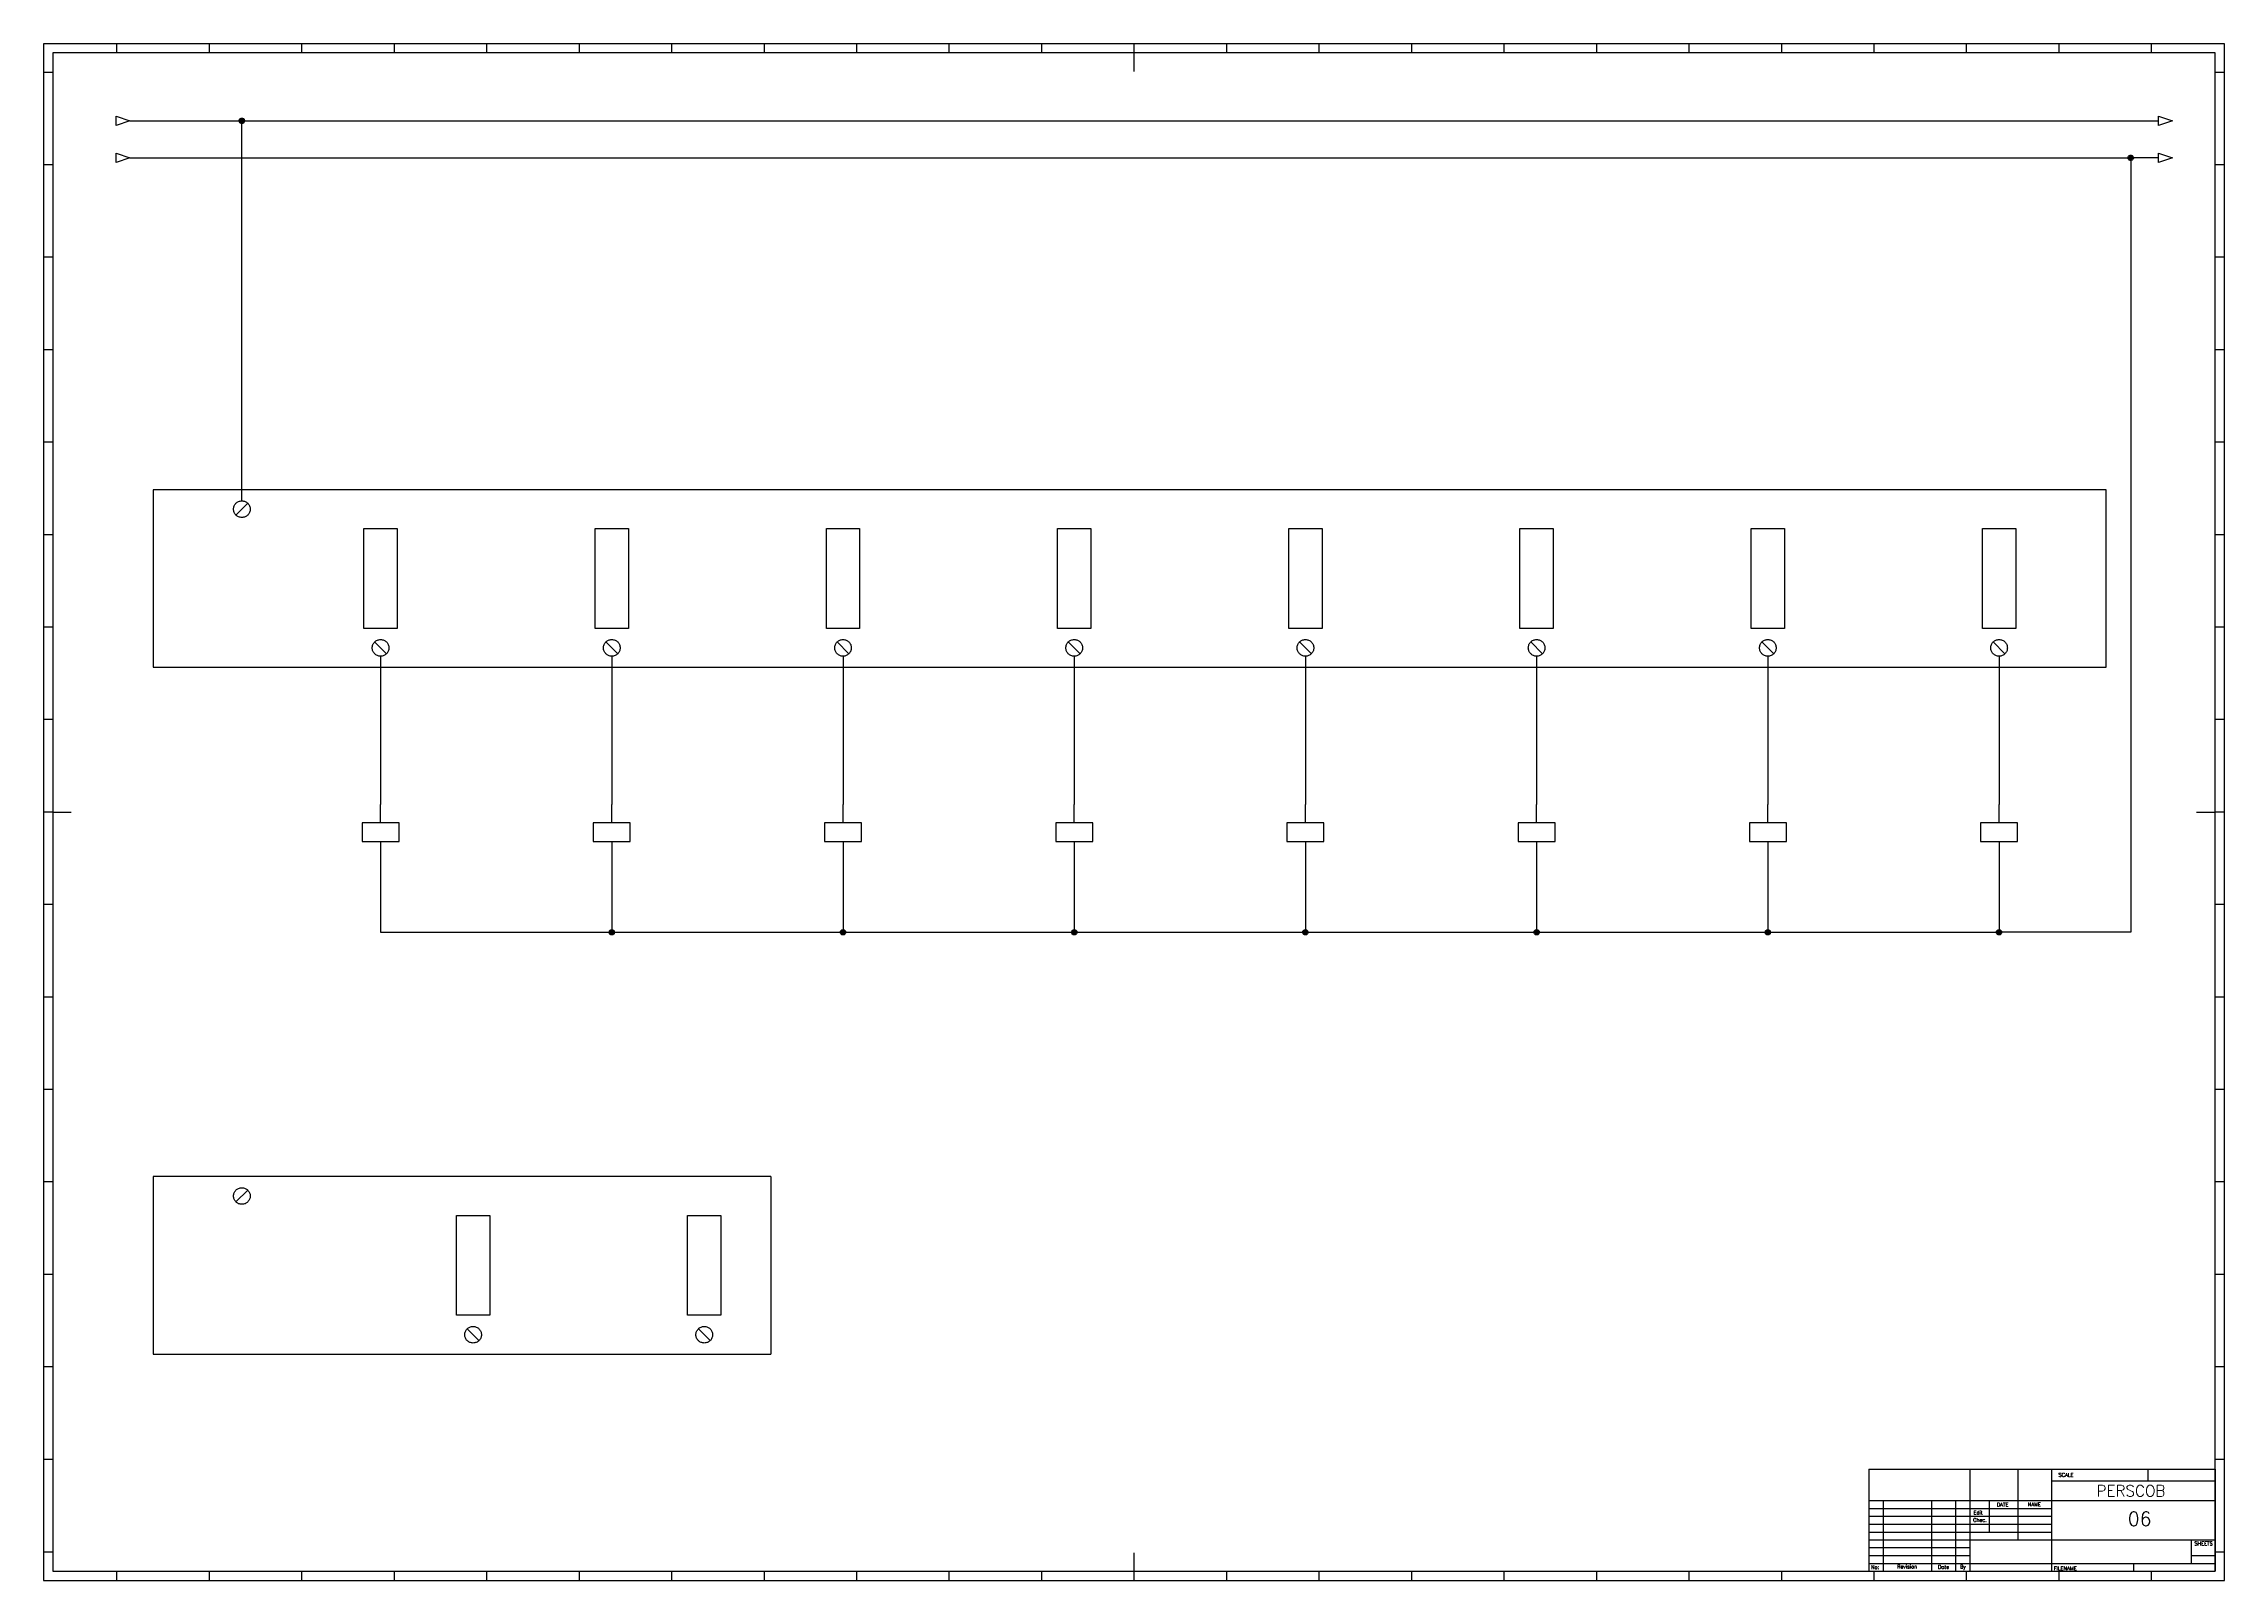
# Paper-space layout 'IEC A0 Title Block' of a CAD drawing. Header units: millimetres. Extents: x 5 to 1184, y 5 to 836.
# The model-space entities are those that its viewports show. They can reach past a viewport. Long polylines and large blocks are cut down to what shows.
import ezdxf
from ezdxf.enums import TextEntityAlignment as Align

# ---------------------------------------------------------------- set-up
doc = ezdxf.new("R2010")
doc.units = ezdxf.units.MM
doc.header["$LTSCALE"] = 12
for name, color, linetype in [('025', 1, 'Continuous'), ('035', 5, 'Continuous'), ('07', 7, 'Continuous'), ('DESC', 1, 'Continuous'), ('MISC', 2, 'Continuous'), ('RED_2.5mm^2', 1, 'Continuous'), ('SYMS', 7, 'Continuous'), ('TAGS', 51, 'Continuous'), ('TERMS', 4, 'Continuous'), ('WIRENO', 70, 'Continuous'), ('WIREREF', 61, 'Continuous'), ('WIREREF_DEST', 61, 'Continuous'), ('XREF', 7, 'Continuous')]:
    doc.layers.add(name, color=color, linetype=linetype)
doc.styles.add('ISO Proportional', font='isocp.shx')
doc.styles.add('WD', font='romans.shx')
doc.styles.add('WD_IEC', font='ISOCP2.shx', dxfattribs={"width": 0.9, "height": 4})

psp = doc.layouts.new('IEC A0 Title Block')

msp = doc.modelspace()

# ---------------------------------------------------------------- texts
at = {"layer": 'XREF', "attachment_point": 1, "style": 'WD_IEC'}
for s, insert, char_height in [('{\\Fmonotxt.shx|c0;\\H0.67x;  }{\\Facaderef.shx|c0;-O-} {\\Fmonotxt.shx|c0;\\H0.67x; } 01.7', (129.4, 380.4), 5), ('{\\Fmonotxt|c0;\\H0.67x;\\W1;  \\Facaderef|c0;\\H1.49254x;-O-\\Fisocp2|c0; \\Fmonotxt|c0;\\H0.67x; \\Fisocp2|c0;\\H1.49254x; 08.5}', (257.7, 382.1), 5.5), ('{\\Fmonotxt|c0;\\H0.67x;\\W1;  \\Facaderef|c0;\\H1.49254x;-O-\\Fisocp2|c0;\\H1x; \\Fmonotxt|c0;\\H0.67x; \\Fisocp2|c0;\\H1.49254x;02.8}', (376.3, 381.2), 5.5), ('{\\Fmonotxt|c0;\\H0.67x;\\W1;  \\Facaderef|c0;\\H1.49254x;-O-\\Fisocp2|c0; \\Fmonotxt|c0;\\H0.67x; \\Fisocp2|c0;\\H1.49254x;02.13}', (504.8, 381.3), 5.5), ('{\\Fmonotxt|c0;\\H0.67x;\\W1;   \\Facaderef|c0;\\H1.49254x;-O-\\Fisocp2|c0; \\Fmonotxt|c0;\\H0.67x; \\Fisocp2|c0;\\H1.49254x; 02.13}', (625.8, 386.4), 5.5), ('{\\Fmonotxt|c0;\\H0.67x;\\W1;  \\Facaderef|c0;\\H1.49254x;-O-\\Fisocp2|c0; \\Fmonotxt|c0;\\H0.67x; \\Fisocp2|c0;\\H1.49254x;08.6}', (756.4, 383.8), 5.5)]:
    msp.add_mtext(s, dxfattribs=dict(at, insert=insert, char_height=char_height))
at = {"layer": 'XREF', "color": 0, "char_height": 5.5, "attachment_point": 1, "style": 'WD_IEC'}
for s, insert in [('{\\Fmonotxt|c0;\\H0.67x;\\W1;  \\Facaderef|c0;\\H1.49254x;-O-\\Fisocp2|c0; \\Fmonotxt|c0;\\H0.67x; \\Fisocp2|c0;\\H1.49254x;08.15}', (884.4, 387.2)), ('{\\Fmonotxt|c0;\\H0.67x;\\W1;  \\Facaderef|c0;\\H1.49254x;-O-\\Fisocp2|c0; \\Fmonotxt|c0;\\H0.67x; \\Fisocp2|c0;\\H1.49254x;08.17}', (1008, 384.8))]:
    msp.add_mtext(s, dxfattribs=dict(at, insert=insert))

# ---------------------------------------------------------------- blocks, each defined once
blk = doc.blocks.new('IEC_border_a0')
at = {"layer": '035', "color": 0}
for p, q in [((0, 841), (0, 0)), ((1189, 841), (0, 841)), ((105, 841), (105, 836)), ((1189, 0), (1189, 841)), ((44.5, 836), (44.5, 831)), ((94.5, 836), (94.5, 831)), ((144.5, 836), (144.5, 831)), ((194.5, 836), (194.5, 831)), ((244.5, 836), (244.5, 831)), ((294.5, 836), (294.5, 831)), ((344.5, 836), (344.5, 831)), ((394.5, 836), (394.5, 831)), ((444.5, 836), (444.5, 831)), ((494.5, 836), (494.5, 831)), ((544.5, 836), (544.5, 831)), ((594.5, 836), (594.5, 831)), ((644.5, 836), (644.5, 831)), ((694.5, 836), (694.5, 831)), ((744.5, 836), (744.5, 831)), ((794.5, 836), (794.5, 831)), ((844.5, 836), (844.5, 831)), ((894.5, 836), (894.5, 831)), ((944.5, 836), (944.5, 831)), ((994.5, 836), (994.5, 831)), ((1044.5, 836), (1044.5, 831)), ((1094.5, 836), (1094.5, 831)), ((1144.5, 836), (1144.5, 831)), ((10, 820.5), (5, 820.5)), ((1184, 820.5), (1179, 820.5)), ((10, 770.5), (5, 770.5)), ((1184, 770.5), (1179, 770.5)), ((10, 720.5), (5, 720.5)), ((1184, 720.5), (1179, 720.5)), ((10, 670.5), (5, 670.5)), ((1184, 670.5), (1179, 670.5)), ((10, 620.5), (5, 620.5)), ((1184, 620.5), (1179, 620.5)), ((0, 594), (5, 594)), ((10, 570.5), (5, 570.5)), ((1184, 570.5), (1179, 570.5)), ((10, 520.5), (5, 520.5)), ((1184, 520.5), (1179, 520.5)), ((10, 470.5), (5, 470.5)), ((1184, 470.5), (1179, 470.5)), ((10, 420.5), (5, 420.5)), ((1184, 420.5), (1179, 420.5)), ((1184, 420.5), (1179, 420.5)), ((10, 370.5), (5, 370.5)), ((1184, 370.5), (1179, 370.5)), ((10, 320.5), (5, 320.5)), ((1184, 320.5), (1179, 320.5)), ((0, 297), (5, 297)), ((10, 270.5), (5, 270.5)), ((1184, 270.5), (1179, 270.5)), ((1184, 270.5), (1179, 270.5)), ((10, 220.5), (5, 220.5)), ((1184, 220.5), (1179, 220.5)), ((10, 170.5), (5, 170.5)), ((1184, 170.5), (1179, 170.5)), ((10, 120.5), (5, 120.5)), ((1184, 120.5), (1179, 120.5)), ((10, 70.5), (5, 70.5)), ((1184, 70.5), (1179, 70.5)), ((10, 20.4), (5.1, 20.4)), ((1184, 20.4), (1179, 20.4)), ((0, 0), (1189, 0)), ((44.5, 10), (44.5, 5)), ((94.5, 10), (94.5, 5)), ((144.5, 10), (144.5, 5)), ((194.5, 10), (194.5, 5)), ((210, 0), (210, 5)), ((244.5, 10), (244.5, 5)), ((294.5, 10), (294.5, 5)), ((344.5, 10), (344.5, 5)), ((394.5, 10), (394.5, 5)), ((400, 0), (400, 5)), ((444.5, 10), (444.5, 5)), ((494.5, 10), (494.5, 5)), ((544.5, 10), (544.5, 5)), ((590, 0), (590, 5)), ((594.5, 10), (594.5, 5)), ((644.5, 10), (644.5, 5)), ((694.5, 10), (694.5, 5)), ((744.5, 10), (744.5, 5)), ((744.5, 10), (744.5, 5)), ((794.5, 10), (794.5, 5)), ((794.5, 0), (794.5, 5)), ((844.5, 10), (844.5, 5)), ((894.5, 10), (894.5, 5)), ((944.5, 10), (944.5, 5)), ((994.5, 10), (994.5, 5)), ((999, 0), (999, 5)), ((1044.5, 10), (1044.5, 5)), ((1094.5, 10), (1094.5, 5)), ((1144.5, 10), (1144.5, 5))]:
    blk.add_line(p, q, dxfattribs=at)
blk.add_lwpolyline([(10, 10), (1179, 10), (1179, 831), (10, 831)], close=True, dxfattribs=at)
at = {"layer": '07', "color": 0}
for p, q in [((594.5, 831), (594.5, 821)), ((10, 420.5), (20, 420.5)), ((1169, 420.5), (1179, 420.5)), ((594.5, 20), (594.5, 10))]:
    blk.add_line(p, q, dxfattribs=at)
blk.add_lwpolyline([(5, 5), (1184, 5), (1184, 836), (5, 836)], close=True, dxfattribs=at)
at = {"layer": '035', "color": 0, "style": 'ISO Proportional'}
for s, p in [('1', (18.3, 831.5)), ('2', (68.2, 831.5)), ('3', (118.2, 831.5)), ('4', (167.9, 831.5)), ('5', (218.3, 831.5)), ('6', (268.2, 831.5)), ('7', (318.2, 831.5)), ('8', (368.4, 831.5)), ('9', (418.5, 831.5)), ('10', (467.7, 831.5)), ('11', (517.5, 831.5)), ('12', (567.5, 831.5)), ('13', (618.4, 831.5)), ('14', (668.5, 831.5)), ('15', (717.7, 831.5)), ('16', (767.5, 831.5)), ('17', (817.7, 831.5)), ('18', (867.5, 831.5)), ('19', (917.5, 831.5)), ('20', (968.4, 831.5)), ('21', (1018.5, 831.5)), ('22', (1067.7, 831.5)), ('23', (1117.5, 831.5)), ('24', (1167.5, 831.5)), ('A', (6, 793.8)), ('A', (1180, 793.8)), ('B', (6, 743.8)), ('B', (1180, 743.8)), ('C', (6, 693.8)), ('C', (1180, 693.8)), ('D', (6, 643.8)), ('D', (1180, 643.8)), ('E', (6, 593.8)), ('E', (1180, 593.8)), ('F', (6, 543.8)), ('F', (1180, 543.8)), ('G', (6, 493.8)), ('G', (1180, 493.8)), ('H', (6, 443.8)), ('H', (1180, 443.8)), ('J', (6, 393.8)), ('J', (1180, 393.8)), ('K', (6, 343.8)), ('K', (1180, 343.8)), ('L', (6, 293.7)), ('L', (1180, 293.7)), ('M', (6, 243.7)), ('M', (1180, 243.7)), ('N', (6, 193.7)), ('N', (1180, 193.7)), ('P', (6, 143.7)), ('P', (1180, 143.7)), ('Q', (6, 93.7)), ('Q', (1180, 93.7)), ('R', (6.1, 43.7)), ('R', (1180, 43.7)), ('1', (18.3, 5.5)), ('2', (68.2, 5.5)), ('3', (118.2, 5.5)), ('4', (167.9, 5.5)), ('5', (218.3, 5.5)), ('6', (268.2, 5.5)), ('7', (318.2, 5.5)), ('8', (368.4, 5.5)), ('9', (418.5, 5.5)), ('10', (467.7, 5.5)), ('11', (517.5, 5.5)), ('12', (567.5, 5.5)), ('13', (618.4, 5.5)), ('14', (668.5, 5.5)), ('15', (717.7, 5.5)), ('16', (767.5, 5.5)), ('17', (817.7, 5.5)), ('18', (867.5, 5.5)), ('19', (917.5, 5.5)), ('20', (968.4, 5.5)), ('21', (1018.5, 5.5)), ('22', (1067.7, 5.5)), ('23', (1117.5, 5.5)), ('24', (1167.5, 5.5))]:
    blk.add_text(s, height=3.5, dxfattribs=at).set_placement(p)
blk = doc.blocks.new('IEC_tblock_a0')
at = {"layer": '035'}
for p, q in [((-106.6, 55.2), (-106.6, 17)), ((-88.4, 48.9), (0, 48.9)), ((-36.4, 55.2), (-36.4, 48.9)), ((-179.4, 38.2), (-179.4, 0)), ((-153.4, 38.2), (-153.4, 0)), ((-140.4, 38.2), (-140.4, 0)), ((-122.2, 38.2), (-122.2, 21.2)), ((-187.2, 34), (-88.4, 34)), ((-187.2, 29.8), (-88.4, 29.8)), ((-187.2, 25.5), (-88.4, 25.5)), ((-187.2, 21.2), (-88.4, 21.2)), ((-187.2, 17), (-132.6, 17)), ((-187.2, 12.8), (-132.6, 12.8)), ((-187.2, 8.5), (-132.6, 8.5)), ((-187.2, 4.2), (0, 4.2)), ((-44.2, 4.2), (-44.2, 0)), ((-13, 8.5), (0, 8.5))]:
    blk.add_line(p, q, dxfattribs=at)
at = {"layer": '07'}
for p, q in [((-187.2, 55.2), (0, 55.2)), ((-187.2, 55.2), (-187.2, 0)), ((-132.6, 55.2), (-132.6, 0)), ((-88.4, 55.2), (-88.4, 0)), ((0, 55.2), (0, 0)), ((-187.2, 38.2), (0, 38.2)), ((-132.6, 17), (0, 17)), ((-13, 17), (-13, 4.2)), ((-187.2, 0), (0, 0))]:
    blk.add_line(p, q, dxfattribs=at)
at = {"style": 'WD'}
for tag, p in [('SCALE', (-69.9, 51.1)), ('SH', (-8.7, 10.1)), ('FILENAME', (-68.1, 0.8))]:
    blk.add_attdef(tag, p, '', height=2, dxfattribs=at)
for tag, height, p in [('CKDATE', 2, (-114.9, 26.6)), ('EDDATE', 2, (-115, 30.8)), ('EDBY', 2, (-98, 30.9)), ('CKBY', 2, (-97.9, 26.3)), ('PROJDESC', 5, (-45.9, 29.2)), ('DWGDESC', 5, (-44.9, 19.7)), ('DWGNO', 3.5, (-48.5, 9.5))]:
    blk.add_attdef(tag, text='', height=height, dxfattribs=at).set_placement(p, align=Align.CENTER)
at = {"style": 'WD', "flags": 1}
blk.add_attdef('WD_TB', (-120.9, 11.9), '', height=2, dxfattribs=at)
at = {"layer": '025', "style": 'WD'}
for s, p in [('SCALE', (-80.6, 51.1)), ('NAME', (-97.7, 35.1)), ('No:', (-183.8, 1.2)), ('Revision', (-166.5, 1.5)), ('Date', (-146.8, 1.3)), ('By', (-136.3, 1.4))]:
    blk.add_text(s, height=2, dxfattribs=at).set_placement(p, align=Align.CENTER)
for s, p in [('DATE', (-118, 35)), ('Chec.', (-130.8, 26.7)), ('Edit', (-130.6, 30.7)), ('SHEETS', (-11.2, 14)), ('FILENAME', (-87.2, 0.6))]:
    blk.add_text(s, height=2, dxfattribs=at).set_placement(p)
blk = doc.blocks.new('PLCIO_2F11')
at = {"layer": 'SYMS'}
for p, q in [((-48, 48), (-48, -48)), ((1007.9, 48), (-48, 48)), ((1007.9, -48), (1007.9, 48)), ((-3.2, 34.3), (3.2, 40.7)), ((66, -27), (66, 27)), ((66, 27), (84, 27)), ((84, 27), (84, -27)), ((191, -27), (191, 27)), ((191, 27), (209, 27)), ((209, 27), (209, -27)), ((316, -27), (316, 27)), ((316, 27), (334, 27)), ((334, 27), (334, -27)), ((441, -27), (441, 27)), ((441, 27), (459, 27)), ((459, 27), (459, -27)), ((566, -27), (566, 27)), ((566, 27), (584, 27)), ((584, 27), (584, -27)), ((691, -27), (691, 27)), ((691, 27), (709, 27)), ((709, 27), (709, -27)), ((816, -27), (816, 27)), ((816, 27), (834, 27)), ((834, 27), (834, -27)), ((941, -27), (941, 27)), ((941, 27), (959, 27)), ((959, 27), (959, -27)), ((84, -27), (66, -27)), ((71.8, -34.3), (78.2, -40.7)), ((209, -27), (191, -27)), ((196.8, -34.3), (203.2, -40.7)), ((334, -27), (316, -27)), ((321.8, -34.3), (328.2, -40.7)), ((459, -27), (441, -27)), ((446.8, -34.3), (453.2, -40.7)), ((584, -27), (566, -27)), ((571.8, -34.3), (578.2, -40.7)), ((709, -27), (691, -27)), ((696.8, -34.3), (703.2, -40.7)), ((834, -27), (816, -27)), ((821.8, -34.3), (828.2, -40.7)), ((959, -27), (941, -27)), ((946.8, -34.3), (953.2, -40.7)), ((-48, -48), (1007.9, -48))]:
    blk.add_line(p, q, dxfattribs=at)
for centre in [(0, 37.5), (75, -37.5), (200, -37.5), (325, -37.5), (450, -37.5), (575, -37.5), (700, -37.5), (825, -37.5), (950, -37.5)]:
    blk.add_circle(centre, 4.5, dxfattribs=at)
at = {"layer": 'SYMS', "style": 'WD_IEC', "width": 0.9}
for tag, p in [('TERMDESC01', (6, 60)), ('TERM02', (97.5, -42)), ('TERM03', (222.5, -42)), ('TERM04', (347.5, -42)), ('TERM05', (472.5, -42)), ('TERM06', (597.5, -42)), ('TERM07', (722.5, -42)), ('TERM08', (847.5, -42)), ('TERM09', (972.5, -42))]:
    blk.add_attdef(tag, text='', height=12, rotation=90, dxfattribs=at).set_placement(p, align=Align.TOP_LEFT)
for tag, p in [('DESCA02', (66, 66)), ('DESCA03', (191, 66)), ('DESCA04', (316, 66)), ('DESCB04', (334, 66)), ('DESCD04', (370, 66)), ('DESCA05', (441, 66)), ('DESCB05', (459, 66)), ('DESCD05', (495, 66)), ('DESCA06', (566, 66)), ('DESCB06', (584, 66)), ('DESCD06', (620, 66)), ('DESCA07', (691, 66)), ('DESCA08', (816, 66)), ('DESCB08', (834, 66)), ('DESCD08', (870, 66)), ('DESCA09', (941, 66)), ('DESCB09', (959, 66)), ('DESCD09', (995, 66)), ('DESCB02', (84, 66)), ('DESCC02', (102, 66)), ('DESCD02', (120, 66)), ('DESCE02', (138, 66)), ('DESCB03', (209, 66)), ('DESCC03', (227, 66)), ('DESCD03', (245, 66)), ('DESCE03', (263, 66)), ('DESCC04', (352, 66)), ('DESCE04', (388, 66)), ('DESCC05', (477, 66)), ('DESCE05', (513, 66)), ('DESCC06', (602, 66)), ('DESCE06', (638, 66)), ('DESCB07', (709, 66)), ('DESCC07', (727, 66)), ('DESCD07', (745, 66)), ('DESCE07', (763, 66)), ('DESCC08', (852, 66)), ('DESCE08', (888, 66)), ('DESCC09', (977, 66)), ('DESCE09', (1013, 66))]:
    blk.add_attdef(tag, p, '', height=15, rotation=90, dxfattribs=at)
at = {"layer": 'SYMS', "style": 'WD_IEC', "width": 0.9, "flags": 1}
for tag, p in [('X2TERM01', (0, 42)), ('X8TERM02', (75, -42)), ('X8TERM03', (200, -42)), ('X8TERM04', (325, -42)), ('X8TERM05', (450, -42)), ('X8TERM06', (575, -42)), ('X8TERM07', (700, -42)), ('X8TERM08', (825, -42)), ('X8TERM09', (950, -42))]:
    blk.add_attdef(tag, text='', height=1.92, rotation=90, dxfattribs=at).set_placement(p, align=Align.RIGHT)
at = {"layer": 'SYMS', "style": 'WD_IEC', "width": 0.9}
for tag, p in [('TERM01', (12, 42)), ('TERMDESC02', (81, -60)), ('TERMDESC03', (206, -60)), ('TERMDESC04', (331, -60)), ('TERMDESC05', (456, -60)), ('TERMDESC06', (581, -60)), ('TERMDESC07', (706, -60)), ('TERMDESC08', (831, -60)), ('TERMDESC09', (956, -60))]:
    blk.add_attdef(tag, text='', height=12, rotation=90, dxfattribs=at).set_placement(p, align=Align.TOP_RIGHT)
at = {"layer": 'SYMS', "style": 'WD_IEC'}
for tag, width, p in [('INST', 0.8, (-159, 0)), ('MFG', 0.8, (-123, 0)), ('CAT', 0.8, (-105, 0)), ('LINE1', 0.9, (-87, 0)), ('LINE2', 0.9, (-69, 0)), ('DESC', 0.9, (-50.8, 0)), ('LOC', 0.8, (-141, 0)), ('TAG', 0.7, (-30.9, 0))]:
    blk.add_attdef(tag, text='', height=15, rotation=90, dxfattribs=dict(at, width=width)).set_placement(p, align=Align.CENTER)
at = {"layer": 'SYMS', "style": 'WD_IEC', "width": 0.7}
for tag, p in [('TAGA02', (75, 0)), ('TAGA03', (200, 0)), ('TAGA04', (325, 0)), ('TAGA05', (450, 0)), ('TAGA06', (575, 0)), ('TAGA07', (700, 0)), ('TAGA08', (825, 0)), ('TAGA09', (950, 0))]:
    blk.add_attdef(tag, text='', height=12, rotation=90, dxfattribs=at).set_placement(p, align=Align.MIDDLE_CENTER)
at = {"layer": 'SYMS', "linetype": 'Continuous', "style": 'WD_IEC', "width": 0.9, "flags": 9}
blk.add_attdef('ASSYCODE', text='', height=1.92, rotation=90, dxfattribs=at).set_placement((-102.9, -22.1), align=Align.CENTER)
blk = doc.blocks.new('VCR1')
for p, q in [((0, 2.5), (0, 7.5)), ((0, -2.5), (0, -7.5))]:
    blk.add_line(p, q)
blk.add_lwpolyline([(-5, 2.5), (-5, -2.5), (5, -2.5), (5, 2.5)], close=True)
at = {"style": 'WD_IEC'}
for tag, p in [('INST', (-5.25, 11.5)), ('TAG1', (-5.25, 4.5)), ('LOC', (-5.25, 8)), ('DESC1', (-5.25, -6.85)), ('DESC3', (-5.25, -13.85)), ('DESC2', (-5.25, -10.35))]:
    blk.add_attdef(tag, text='', height=2.5, dxfattribs=at).set_placement(p, align=Align.RIGHT)
blk.add_attdef('TERM01', text='', height=2, rotation=90, dxfattribs=at).set_placement((-1, 7.5), align=Align.RIGHT)
at = {"style": 'WD_IEC', "flags": 1}
for tag, p, height in [('X2TERM01', (0, 7.5), 0.32), ('X4LINK', (-5, 0), 0.32), ('X1LINK', (5, 0), 0.32), ('ASSYCODE', (1, -4), 1), ('FAMILY', (1, -5.5), 1), ('X8TERM02', (0, -7.5), 0.32), ('CATDESC', (1, -7), 1)]:
    blk.add_attdef(tag, p, '', height=height, dxfattribs=at)
at = {"style": 'WD_IEC', "flags": 9}
for tag, p in [('MFG', (-6, 1)), ('CAT', (-6, -1.5))]:
    blk.add_attdef(tag, text='', height=1.5, dxfattribs=at).set_placement(p, align=Align.RIGHT)
at = {"style": 'WD_IEC'}
blk.add_attdef('TERM02', (-1, -7.5), '', height=2, rotation=90, dxfattribs=at)
at = {"lineweight": 9, "style": 'WD_IEC'}
for tag, p in [('NO', (-5.5, -16.5)), ('NC', (-5.5, -20))]:
    blk.add_attdef(tag, text='', height=2.5, dxfattribs=at).set_placement(p, align=Align.TOP_RIGHT)
for tag, p in [('XREFNO', (-4, -16.5)), ('XREFNC', (-4, -20))]:
    blk.add_attdef(tag, text='', height=2.5, dxfattribs=at).set_placement(p, align=Align.TOP_LEFT)
blk = doc.blocks.new('WDDOT')
for radius in [0.72, 0.449, 0.223]:
    blk.add_circle((0, 0), radius)
blk = doc.blocks.new('HA1D3')
blk.add_lwpolyline([(0, 0), (-3.75, -1.25), (-3.75, 1.25)], close=True)
at = {"style": 'WD_IEC'}
blk.add_attdef('XREF', text='', height=2.5, dxfattribs=at).set_placement((-5, 0), align=Align.MIDDLE_RIGHT)
at = {"style": 'WD_IEC', "flags": 1}
blk.add_attdef('SIGCODE', text='', height=1, dxfattribs=at).set_placement((-2.5, 1.8), align=Align.RIGHT)
at = {"style": 'WD_IEC'}
for tag, p, height, flags in [('X1TERM01', (0, 0), 0.32, 1), ('WIRENO', (1.25, 1), 2.5, 8)]:
    blk.add_attdef(tag, p, '', height=height, dxfattribs=dict(at, flags=flags))
blk.add_attdef('DESC1', text='', height=2.5, dxfattribs=at).set_placement((1.25, -1), align=Align.TOP_LEFT)
blk = doc.blocks.new('WD_WNH')
at = {"linetype": 'Continuous', "style": 'WD_IEC', "width": 0.8}
blk.add_attdef('WIRENO', text='', height=2.5, dxfattribs=at).set_placement((0, 0.75), align=Align.CENTER)
at = {"style": 'WD_IEC', "flags": 1}
for tag, p in [('W08USER', (0, 0.375)), ('W04USER', (0, 0.875)), ('W05USER', (0, 0.75)), ('W09USER', (0, 0.25)), ('W03USER', (0, 1)), ('W06USER', (0, 0.625)), ('W07USER', (0, 0.5)), ('W02USER', (0, 1.125)), ('W01USER', (0, 1.25)), ('W10USER', (0, 0.125))]:
    blk.add_attdef(tag, text='', height=0.08, dxfattribs=at).set_placement(p, align=Align.CENTER)
blk = doc.blocks.new('HA1S1')
blk.add_lwpolyline([(0, 1.25), (3.75, 0), (0, -1.25)], close=True)
at = {"style": 'WD_IEC'}
for tag, height, flags, p in [('WIRENO', 2.5, 8, (-1.25, 1)), ('SIGCODE', 1, 1, (5, 1.8))]:
    blk.add_attdef(tag, text='', height=height, dxfattribs=dict(at, flags=flags)).set_placement(p, align=Align.RIGHT)
at = {"style": 'WD_IEC', "flags": 1}
blk.add_attdef('X4TERM01', (0, 0), '', height=0.32, dxfattribs=at)
at = {"style": 'WD_IEC'}
blk.add_attdef('XREF', text='', height=2.5, dxfattribs=at).set_placement((5, 0), align=Align.MIDDLE_LEFT)
blk.add_attdef('DESC1', text='', height=2.5, dxfattribs=at).set_placement((-1.25, -1), align=Align.TOP_RIGHT)
blk = doc.blocks.new('PLCIO_22FA')
blk.add_line((286, 48), (286, -48))
at = {"layer": 'SYMS'}
for p, q in [((-48, 48), (-48, -48)), ((286, 48), (-48, 48)), ((-3.2, 34.3), (3.2, 40.7)), ((116, -27), (116, 27)), ((116, 27), (134, 27)), ((134, 27), (134, -27)), ((241, -27), (241, 27)), ((241, 27), (259, 27)), ((259, 27), (259, -27)), ((134, -27), (116, -27)), ((121.8, -34.3), (128.2, -40.7)), ((259, -27), (241, -27)), ((246.8, -34.3), (253.2, -40.7)), ((-48, -48), (286, -48))]:
    blk.add_line(p, q, dxfattribs=at)
for centre in [(0, 37.5), (125, -37.5), (250, -37.5)]:
    blk.add_circle(centre, 4.5, dxfattribs=at)
at = {"layer": 'SYMS', "style": 'WD_IEC', "width": 0.9}
for tag, p in [('TERMDESC01', (6, 60)), ('TERM02', (147.5, -42)), ('TERM03', (272.5, -42))]:
    blk.add_attdef(tag, text='', height=12, rotation=90, dxfattribs=at).set_placement(p, align=Align.TOP_LEFT)
for tag, p in [('DESCA02', (116, 66)), ('DESCA03', (241, 66)), ('DESCB02', (134, 66)), ('DESCC02', (152, 66)), ('DESCD02', (170, 66)), ('DESCE02', (188, 66)), ('DESCB03', (259, 66)), ('DESCC03', (277, 66)), ('DESCD03', (295, 66)), ('DESCE03', (313, 66))]:
    blk.add_attdef(tag, p, '', height=15, rotation=90, dxfattribs=at)
at = {"layer": 'SYMS', "style": 'WD_IEC', "width": 0.9, "flags": 1}
for tag, p in [('X2TERM01', (0, 42)), ('X8TERM02', (125, -42)), ('X8TERM03', (250, -42))]:
    blk.add_attdef(tag, text='', height=1.92, rotation=90, dxfattribs=at).set_placement(p, align=Align.RIGHT)
at = {"layer": 'SYMS', "style": 'WD_IEC', "width": 0.9}
for tag, p in [('TERM01', (12, 42)), ('TERMDESC02', (131, -60)), ('TERMDESC03', (256, -60))]:
    blk.add_attdef(tag, text='', height=12, rotation=90, dxfattribs=at).set_placement(p, align=Align.TOP_RIGHT)
at = {"layer": 'SYMS', "style": 'WD_IEC'}
for tag, width, p in [('INST', 0.8, (-159, 0)), ('MFG', 0.8, (-123, 0)), ('CAT', 0.8, (-105, 0)), ('LINE1', 0.9, (-87, 0)), ('LINE2', 0.9, (-69, 0)), ('DESC', 0.9, (-50.8, 0)), ('LOC', 0.8, (-141, 0)), ('TAG', 0.7, (-30.9, 0))]:
    blk.add_attdef(tag, text='', height=15, rotation=90, dxfattribs=dict(at, width=width)).set_placement(p, align=Align.CENTER)
at = {"layer": 'SYMS', "style": 'WD_IEC', "width": 0.7}
for tag, p in [('TAGA02', (125, 0)), ('TAGA03', (250, 0))]:
    blk.add_attdef(tag, text='', height=12, rotation=90, dxfattribs=at).set_placement(p, align=Align.MIDDLE_CENTER)
at = {"layer": 'SYMS', "linetype": 'Continuous', "style": 'WD_IEC', "width": 0.9, "flags": 9}
blk.add_attdef('ASSYCODE', text='', height=1.92, rotation=90, dxfattribs=at).set_placement((-102.9, -22.1), align=Align.CENTER)

# ---------------------------------------------------------------- linework, layer by layer
at = {"layer": 'RED_2.5mm^2', "color": 0}
for p, q in [((51.7, 799.2), (1148.4, 799.2)), ((112.2, 593.7), (112.2, 799.2)), ((51.7, 779.2), (1133.4, 779.2)), ((1133.4, 779.2), (1133.4, 360.4)), ((187.2, 509.7), (187.2, 429.5)), ((312.2, 509.7), (312.2, 429.5)), ((437.2, 509.7), (437.2, 429.5)), ((562.2, 509.7), (562.2, 429.5)), ((687.2, 509.7), (687.2, 429.5)), ((812.2, 509.7), (812.2, 429.5)), ((937.2, 509.7), (937.2, 429.5)), ((1062.2, 509.7), (1062.2, 429.5)), ((187.2, 399.5), (187.2, 360.4)), ((312.2, 399.5), (312.2, 360.4)), ((437.2, 399.5), (437.2, 360.4)), ((562.2, 399.5), (562.2, 360.4)), ((687.2, 399.5), (687.2, 360.4)), ((812.2, 399.5), (812.2, 360.4)), ((937.2, 399.5), (937.2, 360.4)), ((1062.2, 399.5), (1062.2, 360.4)), ((187.2, 360.4), (1062.2, 360.4)), ((1133.4, 360.4), (1062.2, 360.4))]:
    msp.add_line(p, q, dxfattribs=at)
at = {"layer": 'RED_2.5mm^2'}
msp.add_line((1148.4, 779.2), (1133.4, 779.2), dxfattribs=at)

# ---------------------------------------------------------------- block references
msp.add_blockref('IEC_border_a0', (0, 4.9))
ref = msp.add_blockref('IEC_tblock_a0', (1179, 14.9))
ref.add_attrib('SH', '06', (1131.8, 39.5), dxfattribs={"height": 7.5, "style": 'WD'})
ref.add_attrib('PROJDESC', 'PERSCOB', dxfattribs={"height": 6, "style": 'WD'}).set_placement((1133.5, 55.4), align=Align.CENTER)
at = {"layer": 'SYMS'}
ref = msp.add_blockref('HA1D3', (51.7, 799.2), dxfattribs=dict(at, xscale=2, yscale=2, zscale=2))
ref.add_attrib('XREF', '05.8', dxfattribs={"layer": 'XREF', "height": 7.5, "style": 'WD_IEC'}).set_placement((41.7, 799.2), align=Align.MIDDLE_RIGHT)
ref.add_attrib('WIRENO', '24V', (54.2, 801.2), dxfattribs={"layer": 'WIREREF_DEST', "height": 7.5, "style": 'WD_IEC', "flags": 8})
ref = msp.add_blockref('HA1S1', (1148.4, 799.2), dxfattribs=dict(at, xscale=2, yscale=2, zscale=2))
ref.add_attrib('XREF', '07.1', dxfattribs={"layer": 'XREF', "height": 7.5, "style": 'WD_IEC'}).set_placement((1158.4, 799.2), align=Align.MIDDLE_LEFT)
ref.add_attrib('WIRENO', '24V', dxfattribs={"layer": 'WIREREF', "height": 7.5, "style": 'WD_IEC', "flags": 8}).set_placement((1145.9, 801.2), align=Align.RIGHT)
at = {"layer": 'SYMS', "xscale": 2, "yscale": 2, "zscale": 2}
for p in [(112.2, 799.2), (1133.4, 779.2), (812.2, 360.4), (937.2, 360.4)]:
    msp.add_blockref('WDDOT', p, dxfattribs=at)
at = {"layer": 'SYMS'}
ref = msp.add_blockref('HA1D3', (51.7, 779.2), dxfattribs=dict(at, xscale=2, yscale=2, zscale=2))
ref.add_attrib('XREF', '05.8', dxfattribs={"layer": 'XREF', "height": 7.5, "style": 'WD_IEC'}).set_placement((41.7, 779.2), align=Align.MIDDLE_RIGHT)
ref.add_attrib('WIRENO', '0V', (54.2, 781.2), dxfattribs={"layer": 'WIREREF_DEST', "height": 7.5, "style": 'WD_IEC', "flags": 8})
ref = msp.add_blockref('HA1S1', (1148.4, 779.2), dxfattribs=dict(at, xscale=2, yscale=2, zscale=2))
ref.add_attrib('XREF', '07.1', dxfattribs={"layer": 'XREF', "height": 7.5, "style": 'WD_IEC'}).set_placement((1158.4, 779.2), align=Align.MIDDLE_LEFT)
ref.add_attrib('WIRENO', '0V', dxfattribs={"layer": 'WIREREF', "height": 7.5, "style": 'WD_IEC', "flags": 8}).set_placement((1145.9, 781.2), align=Align.RIGHT)
at = {"layer": 'SYMS', "color": 0}
ref = msp.add_blockref('PLCIO_2F11', (112.2, 551.7), dxfattribs=at)
ref.add_attrib('TERM01', 'C0', dxfattribs={"layer": 'TERMS', "height": 12, "rotation": 90, "style": 'WD_IEC', "width": 0.9}).set_placement((124.2, 593.7), align=Align.TOP_RIGHT)
ref.add_attrib('TAG', 'OUT POT', dxfattribs={"layer": 'TAGS', "height": 15, "rotation": 90, "style": 'WD_IEC', "width": 0.7}).set_placement((81.3, 551.7), align=Align.CENTER)
ref.add_attrib('CAT', '16SP-1', dxfattribs={"layer": 'MISC', "height": 15, "rotation": 90, "style": 'WD_IEC', "width": 0.8}).set_placement((51.5, 552.4), align=Align.CENTER)
ref.add_attrib('MFG', 'DELTA DVP', dxfattribs={"layer": 'MISC', "height": 15, "rotation": 90, "style": 'WD_IEC', "width": 0.8}).set_placement((33.5, 552.4), align=Align.CENTER)
ref.add_attrib('TERM02', 'Y20', dxfattribs={"layer": 'TERMS', "height": 12, "rotation": 90, "style": 'WD_IEC', "width": 0.9}).set_placement((209.7, 509.7), align=Align.TOP_LEFT)
ref.add_attrib('TAGA02', 'OUT 20', dxfattribs={"layer": 'TAGS', "height": 12, "rotation": 90, "style": 'WD_IEC', "width": 0.7}).set_placement((187.2, 551.7), align=Align.MIDDLE_CENTER)
ref.add_attrib('TERM03', 'Y21', dxfattribs={"layer": 'TERMS', "height": 12, "rotation": 90, "style": 'WD_IEC', "width": 0.9}).set_placement((334.7, 509.7), align=Align.TOP_LEFT)
ref.add_attrib('TAGA03', 'OUT 21', dxfattribs={"layer": 'TAGS', "height": 12, "rotation": 90, "style": 'WD_IEC', "width": 0.7}).set_placement((312.2, 551.7), align=Align.MIDDLE_CENTER)
ref.add_attrib('TERM04', 'Y22', dxfattribs={"layer": 'TERMS', "height": 12, "rotation": 90, "style": 'WD_IEC', "width": 0.9}).set_placement((459.7, 509.7), align=Align.TOP_LEFT)
ref.add_attrib('TAGA04', 'OUT 22', dxfattribs={"layer": 'TAGS', "height": 12, "rotation": 90, "style": 'WD_IEC', "width": 0.7}).set_placement((437.2, 551.7), align=Align.MIDDLE_CENTER)
ref.add_attrib('TERM05', 'Y23', dxfattribs={"layer": 'TERMS', "height": 12, "rotation": 90, "style": 'WD_IEC', "width": 0.9}).set_placement((584.7, 509.7), align=Align.TOP_LEFT)
ref.add_attrib('TAGA05', 'OUT 23', dxfattribs={"layer": 'TAGS', "height": 12, "rotation": 90, "style": 'WD_IEC', "width": 0.7}).set_placement((562.2, 551.7), align=Align.MIDDLE_CENTER)
ref.add_attrib('TERM06', 'Y24', dxfattribs={"layer": 'TERMS', "height": 12, "rotation": 90, "style": 'WD_IEC', "width": 0.9}).set_placement((709.7, 509.7), align=Align.TOP_LEFT)
ref.add_attrib('TAGA06', 'OUT 24', dxfattribs={"layer": 'TAGS', "height": 12, "rotation": 90, "style": 'WD_IEC', "width": 0.7}).set_placement((687.2, 551.7), align=Align.MIDDLE_CENTER)
ref.add_attrib('TERM07', 'Y25', dxfattribs={"layer": 'TERMS', "height": 12, "rotation": 90, "style": 'WD_IEC', "width": 0.9}).set_placement((834.7, 509.7), align=Align.TOP_LEFT)
ref.add_attrib('TAGA07', 'OUT 25', dxfattribs={"layer": 'TAGS', "height": 12, "rotation": 90, "style": 'WD_IEC', "width": 0.7}).set_placement((812.2, 551.7), align=Align.MIDDLE_CENTER)
ref.add_attrib('TERM08', 'Y26', dxfattribs={"layer": 'TERMS', "height": 12, "rotation": 90, "style": 'WD_IEC', "width": 0.9}).set_placement((959.7, 509.7), align=Align.TOP_LEFT)
ref.add_attrib('TAGA08', 'OUT 26', dxfattribs={"layer": 'TAGS', "height": 12, "rotation": 90, "style": 'WD_IEC', "width": 0.7}).set_placement((937.2, 551.7), align=Align.MIDDLE_CENTER)
ref.add_attrib('TERM09', 'Y27', dxfattribs={"layer": 'TERMS', "height": 12, "rotation": 90, "style": 'WD_IEC', "width": 0.9}).set_placement((1084.7, 509.7), align=Align.TOP_LEFT)
ref.add_attrib('TAGA09', 'OUT 27', dxfattribs={"layer": 'TAGS', "height": 12, "rotation": 90, "style": 'WD_IEC', "width": 0.7}).set_placement((1062.2, 551.7), align=Align.MIDDLE_CENTER)
ref = msp.add_blockref('VCR1', (187.2, 414.5), dxfattribs=dict(at, xscale=2, yscale=2, zscale=2))
ref.add_attrib('DESC1', 'HYDRAULIC PUMP', dxfattribs={"layer": 'DESC', "height": 7.5, "style": 'WD_IEC'}).set_placement((165.1, 400.8), align=Align.RIGHT)
ref.add_attrib('TAG1', 'K1', dxfattribs={"layer": 'TAGS', "height": 7.5, "style": 'WD_IEC'}).set_placement((176.7, 423.5), align=Align.RIGHT)
ref = msp.add_blockref('VCR1', (312.2, 414.5), dxfattribs=dict(at, xscale=2, yscale=2, zscale=2))
ref.add_attrib('DESC1', 'WATER PUMP', dxfattribs={"layer": 'DESC', "height": 7.5, "style": 'WD_IEC'}).set_placement((294.4, 401.3), align=Align.RIGHT)
ref.add_attrib('TAG1', 'K2', dxfattribs={"layer": 'TAGS', "height": 7.5, "style": 'WD_IEC'}).set_placement((301.7, 423.5), align=Align.RIGHT)
ref = msp.add_blockref('VCR1', (437.2, 414.5), dxfattribs=dict(at, xscale=2, yscale=2, zscale=2))
ref.add_attrib('DESC1', 'PANDOL', dxfattribs={"layer": 'DESC', "height": 7.5, "style": 'WD_IEC'}).set_placement((417.7, 406.7), align=Align.RIGHT)
ref.add_attrib('TAG1', 'K3', dxfattribs={"layer": 'TAGS', "height": 7.5, "style": 'WD_IEC'}).set_placement((426.7, 423.5), align=Align.RIGHT)
ref = msp.add_blockref('VCR1', (562.2, 414.5), dxfattribs=dict(at, xscale=2, yscale=2, zscale=2))
ref.add_attrib('DESC1', 'FORWARD', dxfattribs={"layer": 'DESC', "height": 7.5, "style": 'WD_IEC'}).set_placement((551.7, 400.8), align=Align.RIGHT)
ref.add_attrib('TAG1', 'K4', dxfattribs={"layer": 'TAGS', "height": 7.5, "style": 'WD_IEC'}).set_placement((551.7, 423.5), align=Align.RIGHT)
ref = msp.add_blockref('VCR1', (687.2, 414.5), dxfattribs=dict(at, xscale=2, yscale=2, zscale=2))
ref.add_attrib('DESC1', 'REVERS', dxfattribs={"layer": 'DESC', "height": 7.5, "style": 'WD_IEC'}).set_placement((673.9, 399.7), align=Align.RIGHT)
ref.add_attrib('TAG1', 'K5', dxfattribs={"layer": 'TAGS', "height": 7.5, "style": 'WD_IEC'}).set_placement((676.7, 423.5), align=Align.RIGHT)
ref = msp.add_blockref('VCR1', (812.2, 414.5), dxfattribs=dict(at, xscale=2, yscale=2, zscale=2))
ref.add_attrib('DESC1', 'SABAD GARDAN', dxfattribs={"layer": 'DESC', "height": 7.5, "style": 'WD_IEC'}).set_placement((801.7, 400.8), align=Align.RIGHT)
ref.add_attrib('TAG1', 'K6', dxfattribs={"layer": 'TAGS', "height": 7.5, "style": 'WD_IEC'}).set_placement((801.7, 423.5), align=Align.RIGHT)
ref = msp.add_blockref('VCR1', (937.2, 414.5), dxfattribs=dict(at, xscale=2, yscale=2, zscale=2))
ref.add_attrib('DESC1', 'SHIR BOKHAR', dxfattribs={"layer": 'DESC', "height": 7.5, "style": 'WD_IEC'}).set_placement((926.7, 400.8), align=Align.RIGHT)
ref.add_attrib('TAG1', 'K7', dxfattribs={"layer": 'TAGS', "height": 7.5, "style": 'WD_IEC'}).set_placement((926.7, 423.5), align=Align.RIGHT)
ref = msp.add_blockref('VCR1', (1062.2, 414.5), dxfattribs=dict(at, xscale=2, yscale=2, zscale=2))
ref.add_attrib('DESC1', 'TANK WATER', dxfattribs={"layer": 'DESC', "height": 7.5, "style": 'WD_IEC'}).set_placement((1051.7, 400.8), align=Align.RIGHT)
ref.add_attrib('TAG1', 'K8', dxfattribs={"layer": 'TAGS', "height": 7.5, "style": 'WD_IEC'}).set_placement((1051.7, 423.5), align=Align.RIGHT)
at = {"layer": 'SYMS', "color": 0, "xscale": 2, "yscale": 2, "zscale": 2}
for p in [(312.2, 360.4), (437.2, 360.4), (562.2, 360.4), (687.2, 360.4), (1062.2, 360.4)]:
    msp.add_blockref('WDDOT', p, dxfattribs=at)
at = {"layer": 'SYMS'}
ref = msp.add_blockref('PLCIO_22FA', (112.2, 180.3), dxfattribs=at)
ref.add_attrib('TERM01', 'C0', dxfattribs={"layer": 'TERMS', "height": 12, "rotation": 90, "style": 'WD_IEC', "width": 0.9}).set_placement((124.2, 222.3), align=Align.TOP_RIGHT)
ref.add_attrib('TAG', 'OUTPOT', dxfattribs={"layer": 'TAGS', "height": 15, "rotation": 90, "style": 'WD_IEC', "width": 0.7}).set_placement((81.3, 180.3), align=Align.CENTER)
ref.add_attrib('CAT', 'DVP 10SX', dxfattribs={"layer": 'MISC', "height": 15, "rotation": 90, "style": 'WD_IEC', "width": 0.8}).set_placement((58, 181.4), align=Align.CENTER)
ref.add_attrib('MFG', 'DELTA', dxfattribs={"layer": 'MISC', "height": 15, "rotation": 90, "style": 'WD_IEC', "width": 0.8}).set_placement((34.7, 180.4), align=Align.CENTER)
ref.add_attrib('TERM02', 'Y0', dxfattribs={"layer": 'TERMS', "height": 12, "rotation": 90, "style": 'WD_IEC', "width": 0.9}).set_placement((259.7, 138.3), align=Align.TOP_LEFT)
ref.add_attrib('TAGA02', 'OUT0', dxfattribs={"layer": 'TAGS', "height": 12, "rotation": 90, "style": 'WD_IEC', "width": 0.7}).set_placement((237.2, 180.3), align=Align.MIDDLE_CENTER)
ref.add_attrib('DESCA02', 'RESERVE', (242, 55.6), dxfattribs={"layer": 'DESC', "height": 15, "rotation": 90, "style": 'WD_IEC', "width": 0.9})
ref.add_attrib('TERM03', 'Y1', dxfattribs={"layer": 'TERMS', "height": 12, "rotation": 90, "style": 'WD_IEC', "width": 0.9}).set_placement((384.7, 138.3), align=Align.TOP_LEFT)
ref.add_attrib('TAGA03', 'OUT1', dxfattribs={"layer": 'TAGS', "height": 12, "rotation": 90, "style": 'WD_IEC', "width": 0.7}).set_placement((362.2, 180.3), align=Align.MIDDLE_CENTER)
ref.add_attrib('DESCA03', 'RESERVE', (367, 55.6), dxfattribs={"layer": 'DESC', "height": 15, "rotation": 90, "style": 'WD_IEC', "width": 0.9})
at = {"layer": 'WIRENO'}
ref = msp.add_blockref('WD_WNH', (600, 799.2), dxfattribs=dict(at, xscale=2, yscale=2, zscale=2))
ref.add_attrib('WIRENO', '24V', dxfattribs={"linetype": 'Continuous', "height": 7.5, "style": 'WD_IEC'}).set_placement((600, 800.7), align=Align.CENTER)
ref = msp.add_blockref('WD_WNH', (592.5, 779.2), dxfattribs=dict(at, xscale=2, yscale=2, zscale=2))
ref.add_attrib('WIRENO', '0V', dxfattribs={"linetype": 'Continuous', "height": 7.5, "style": 'WD_IEC'}).set_placement((592.6, 781.9), align=Align.CENTER)

msp.set_redraw_order([(e.dxf.handle, doc.entitydb.next_handle()) for e in msp.query("TEXT MTEXT ATTDEF DIMENSION ARC_DIMENSION")])  # texts and dimensions are drawn at this point

# ---------------------------------------------------------------- linework, layer by layer
psp.add_lwpolyline([(4.8, 5.1), (1183.8, 5.1), (1183.8, 5.1), (1183.8, 5.1), (1183.8, 836.1), (4.8, 836.1)], close=True)

# ---------------------------------------------------------------- viewports
at = {"layer": '0'}
vp = psp.add_viewport(center=(594.3, 420.6), size=(1179, 831), view_center_point=(594.5, 425.4), view_height=831, dxfattribs=at)
vp.dxf.flags = 0x10000  # cut along an outline
vp.dxf.clipping_boundary_handle = psp.add_lwpolyline([(4.8, 5.1), (1183.8, 5.1), (1183.8, 5.1), (1183.8, 5.1), (1183.8, 836.1), (4.8, 836.1)], format="xyb", close=True, dxfattribs={"invisible": 1}).dxf.handle

doc.saveas('drawing.dxf')
